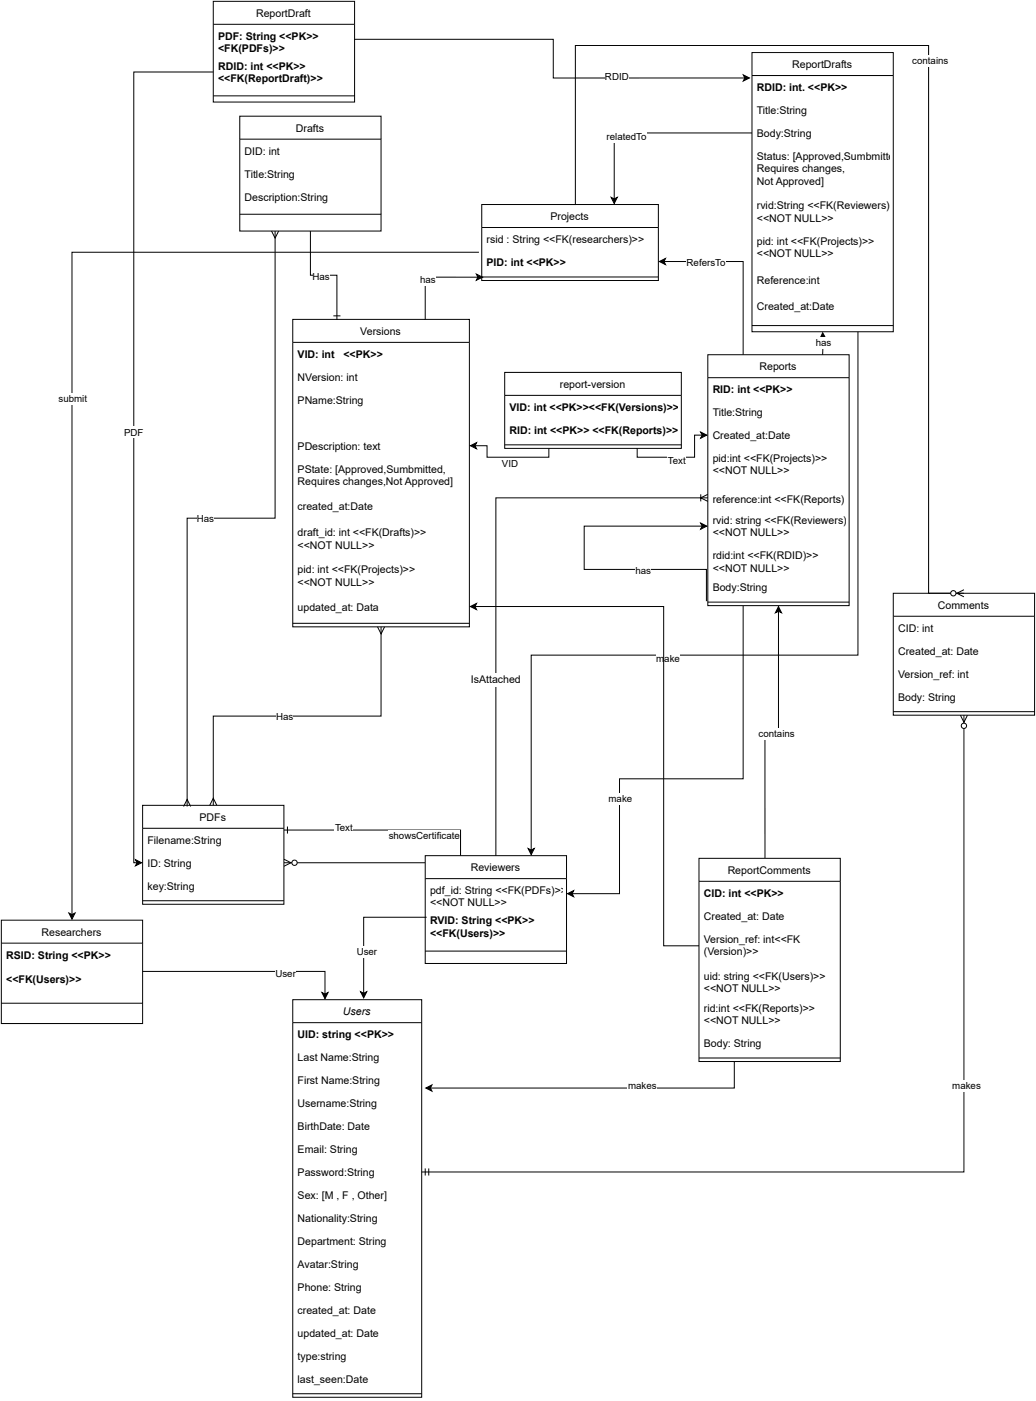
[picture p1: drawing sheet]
<svg xmlns="http://www.w3.org/2000/svg" width="298mm" height="403mm" viewBox="0 0 298 403" stroke-linecap="round" stroke-linejoin="round" font-family="sans-serif">
<defs><g id="words">
<g font-size="3">
<text x="73.6" y="4.8">ReportDraft</text>
<text x="62.7" y="11.4">PDF: String &lt;&lt;PK&gt;&gt;</text>
<text x="62.7" y="15">&lt;FK(PDFs)&gt;&gt;</text>
<text x="62.7" y="20.1">RDID: int &lt;&lt;PK&gt;&gt;</text>
<text x="62.7" y="23.6">&lt;&lt;FK(ReportDraft)&gt;&gt;</text>
<text x="227.7" y="19.5">ReportDrafts</text>
<text x="217.5" y="26.1">RDID: int. &lt;&lt;PK&gt;&gt;</text>
<text x="217.5" y="32.7">Title:String</text>
<text x="85" y="37.8">Drafts</text>
<text x="217.5" y="39.3">Body:String</text>
<text x="70.3" y="44.4">DID: int</text>
<text x="217.5" y="45.9">Status: [Approved,Sumbmitte</text>
<text x="70.3" y="51">Title:String</text>
<text x="217.5" y="49.5">Requires changes,</text>
<text x="217.5" y="53.1">Not Approved]</text>
<text x="70.3" y="57.6">Description:String</text>
<text x="158.2" y="63.2">Projects</text>
<text x="217.5" y="60.2">rvid:String &lt;&lt;FK(Reviewers)</text>
<text x="217.5" y="63.7">&lt;&lt;NOT NULL&gt;&gt;</text>
<text x="139.9" y="69.8">rsid : String &lt;&lt;FK(researchers)&gt;&gt;</text>
<text x="217.5" y="70.3">pid: int &lt;&lt;FK(Projects)&gt;&gt;</text>
<text x="139.9" y="76.4">PID: int &lt;&lt;PK&gt;&gt;</text>
<text x="217.5" y="73.9">&lt;&lt;NOT NULL&gt;&gt;</text>
<text x="217.5" y="81.5">Reference:int</text>
<text x="217.5" y="89.1">Created_at:Date</text>
<text x="103.6" y="96.2">Versions</text>
<text x="85.5" y="102.8">VID: int</text>
<text x="98.7" y="102.8">&lt;&lt;PK&gt;&gt;</text>
<text x="218.3" y="106.4">Reports</text>
<text x="85.5" y="109.4">NVersion: int</text>
<text x="160.9" y="111.4">report-version</text>
<text x="204.8" y="113">RID: int &lt;&lt;PK&gt;&gt;</text>
<text x="85.5" y="116">PName:String</text>
<text x="146.5" y="118">VID: int &lt;&lt;PK&gt;&gt;&lt;&lt;FK(Versions)&gt;&gt;</text>
<text x="204.8" y="119.6">Title:String</text>
<text x="146.5" y="124.6">RID: int &lt;&lt;PK&gt;&gt; &lt;&lt;FK(Reports)&gt;&gt;</text>
<text x="85.5" y="129.2">PDescription: text</text>
<text x="204.8" y="126.2">Created_at:Date</text>
<text x="85.5" y="135.8">PState: [Approved,Sumbmitted,</text>
<text x="204.8" y="132.8">pid:int &lt;&lt;FK(Projects)&gt;&gt;</text>
<text x="204.8" y="136.3">&lt;&lt;NOT NULL&gt;&gt;</text>
<text x="85.5" y="139.4">Requires changes,Not Approved]</text>
<text x="85.5" y="146.5">created_at:Date</text>
<text x="204.8" y="144.4">reference:int &lt;&lt;FK(Reports)</text>
<text x="85.5" y="154.1">draft_id: int &lt;&lt;FK(Drafts)&gt;&gt;</text>
<text x="204.8" y="150.5">rvid: string &lt;&lt;FK(Reviewers)</text>
<text x="204.8" y="154.1">&lt;&lt;NOT NULL&gt;&gt;</text>
<text x="85.5" y="157.6">&lt;&lt;NOT NULL&gt;&gt;</text>
<text x="204.8" y="160.7">rdid:int &lt;&lt;FK(RDID)&gt;&gt;</text>
<text x="85.5" y="164.7">pid: int &lt;&lt;FK(Projects)&gt;&gt;</text>
<text x="204.8" y="164.2">&lt;&lt;NOT NULL&gt;&gt;</text>
<text x="85.5" y="168.3">&lt;&lt;NOT NULL&gt;&gt;</text>
<text x="204.8" y="169.8">Body:String</text>
<text x="85.5" y="175.4">updated_at: Data</text>
<text x="269.6" y="174.9">Comments</text>
<text x="258.1" y="181.5">CID: int</text>
<text x="258.1" y="188.1">Created_at: Date</text>
<text x="135.3" y="196.2">IsAttached</text>
<text x="258.1" y="194.7">Version_ref: int</text>
<text x="258.1" y="201.3">Body: String</text>
<text x="57.4" y="235.8">PDFs</text>
<text x="42.4" y="242.4">Filename:String</text>
<text x="42.4" y="249">ID: String</text>
<text x="135.3" y="250.3">Reviewers</text>
<text x="209.2" y="251">ReportComments</text>
<text x="42.4" y="255.6">key:String</text>
<text x="123.6" y="256.9">pdf_id: String &lt;&lt;FK(PDFs)&gt;&gt;</text>
<text x="202.3" y="257.6">CID: int &lt;&lt;PK&gt;&gt;</text>
<text x="123.6" y="260.4">&lt;&lt;NOT NULL&gt;&gt;</text>
<text x="11.9" y="268.8">Researchers</text>
<text x="123.6" y="265.5">RVID: String &lt;&lt;PK&gt;&gt;</text>
<text x="123.6" y="269.1">&lt;&lt;FK(Users)&gt;&gt;</text>
<text x="202.3" y="264.2">Created_at: Date</text>
<text x="1.8" y="275.4">RSID: String &lt;&lt;PK&gt;&gt;</text>
<text x="202.3" y="270.8">Version_ref: int&lt;&lt;FK</text>
<text x="202.3" y="274.4">(Version)&gt;&gt;</text>
<text x="202.3" y="281.5">uid: string &lt;&lt;FK(Users)&gt;&gt;</text>
<text x="1.8" y="282.5">&lt;&lt;FK(Users)&gt;&gt;</text>
<text x="202.3" y="285.1">&lt;&lt;NOT NULL&gt;&gt;</text>
<text x="98.6" y="291.7">Users</text>
<text x="202.3" y="290.6">rid:int &lt;&lt;FK(Reports)&gt;&gt;</text>
<text x="85.5" y="298.3">UID: string &lt;&lt;PK&gt;&gt;</text>
<text x="202.3" y="294.2">&lt;&lt;NOT NULL&gt;&gt;</text>
<text x="85.5" y="304.9">Last Name:String</text>
<text x="202.3" y="300.8">Body: String</text>
<text x="85.5" y="311.5">First Name:String</text>
<text x="85.5" y="318.1">Username:String</text>
<text x="85.5" y="324.7">BirthDate: Date</text>
<text x="85.5" y="331.3">Email: String</text>
<text x="85.5" y="337.8">Password:String</text>
<text x="85.5" y="344.4">Sex: [M , F , Other]</text>
<text x="85.5" y="351">Nationality:String</text>
<text x="85.5" y="357.6">Department: String</text>
<text x="85.5" y="364.2">Avatar:String</text>
<text x="85.5" y="370.8">Phone: String</text>
<text x="85.5" y="377.4">created_at: Date</text>
<text x="85.5" y="384">updated_at: Date</text>
<text x="85.5" y="390.6">type:string</text>
<text x="85.5" y="397.2">last_seen:Date</text>
</g>
<g font-size="2.8">
<text x="173.9" y="23.1">RDID</text>
<text x="262.2" y="18.5">contains</text>
<text x="174.4" y="40.1">relatedTo</text>
<text x="197.4" y="76.4">RefersTo</text>
<text x="89.8" y="80.5">Has</text>
<text x="120.7" y="81.2">has</text>
<text x="234.4" y="99.5">has</text>
<text x="16.8" y="115.5">submit</text>
<text x="35.7" y="125.1">PDF</text>
<text x="144.3" y="134.3">VID</text>
<text x="192" y="133.3">Text</text>
<text x="56.5" y="150">Has</text>
<text x="182.7" y="165">has</text>
<text x="188.6" y="190.1">make</text>
<text x="79.4" y="206.9">Has</text>
<text x="218" y="211.7">contains</text>
<text x="174.9" y="230.5">make</text>
<text x="96.3" y="238.9">Text</text>
<text x="111.7" y="241.1">showsCertificate</text>
<text x="102.5" y="274.4">User</text>
<text x="79.2" y="280.7">User</text>
<text x="180.5" y="313">makes</text>
<text x="273.7" y="313">makes</text>
</g>
</g></defs>
<path d="M41 279.1h52.4v6.5M92.5 285.1l.9 .5 .9-.5-.9 1.8z" fill="none" stroke="#000" stroke-width=".29"/>
<path d="M92.5 285.1l.9 .5 .9-.5-.9 1.8z" fill="#000"/>
<g fill="#fff">
<path d="M79.2 278.2h5.8v3.3h-5.8z"/>
<path d="M84.1 91.8h50.8v6.6h-50.8z"/>
</g>
<path d="M84.1 98.4v-6.6h50.8v6.6M84.1 98.4v81.7h50.8v-81.7M84.1 98.4h50.8M84.1 179.1h50.8" fill="none" stroke="#000" stroke-width=".29"/>
<path d="M41 231.4h40.6v6.6h-40.6z" fill="#fff"/>
<path d="M41 238v-6.6h40.6v6.6M41 238v21.8h40.6v-21.8M41 238h40.6M41 258.8h40.6" fill="none" stroke="#000" stroke-width=".29"/>
<path d="M203.4 101.9h40.7v6.6h-40.7z" fill="#fff"/>
<path d="M203.4 108.5v-6.6h40.7v6.6M203.4 108.5v65.5h40.7v-65.5M203.4 108.5h40.7M201.4 150.3l1.8 .9-1.8 .8 .4-.8zM201.8 151.2h-33.9v12.4h35.1v9.1M203.4 173h40.7" fill="none" stroke="#000" stroke-width=".29"/>
<path d="M201.4 150.3l1.8 .9-1.8 .8 .4-.8z" fill="#000"/>
<path d="M182.8 162.5h4.3v3.3h-4.3z" fill="#fff"/>
<path d="M137.7 72.5h-117v190.2M19.8 262.3l.9 .4 .9-.4-.9 1.8z" fill="none" stroke="#000" stroke-width=".29"/>
<path d="M19.8 262.3l.9 .4 .9-.4-.9 1.8z" fill="#000"/>
<path d="M16.8 113h8.3v3.3h-8.3z" fill="#fff"/>
<path d="M108.5 180.1l1 2 1-2M109.5 180.1v25.6h-48.2v25.7M60.3 231.4l1-2.1 1 2.1" fill="none" stroke="#000" stroke-width=".29"/>
<g fill="#fff">
<path d="M79.4 204.3h4.9v3.3h-4.9z"/>
<path d="M84.1 287.2h37.1v6.6h-37.1z"/>
</g>
<path d="M223.8 174.3l.8 1.8-.8-.5-.9 .5zM223.8 175.6v34.7h-3.9v36.5M84.1 293.8v-6.6h37.1v6.6M84.1 293.8v107.6h37.1v-107.6M84.1 293.8h37.1M84.1 400.4h37.1" fill="none" stroke="#000" stroke-width=".29"/>
<path d="M223.8 174.3l.8 1.8-.8-.5-.9 .5z" fill="#000"/>
<path d="M218 209.2h10.4v3.3h-10.4z" fill="#fff"/>
<path d="M203.4 143h-60.9v104.9h-60.9" fill="none" stroke="#000" stroke-width=".29"/>
<circle cx="84.7" cy="247.9" r=".76" fill="#fff"/>
<g fill="none" stroke="#000" stroke-width=".29">
<path d="M201.4 142v2M203.4 142l-2 1 2 1M81.6 246.9l2 1-2 1"/>
<circle cx="84.7" cy="247.9" r=".76"/>
</g>
<path d="M135.3 193.4h14.5v3.8h-14.5z" fill="#fff"/>
<path d="M122.6 263.5h-18.1v21.9M103.6 284.9l.9 .5 .9-.5-.9 1.8z" fill="none" stroke="#000" stroke-width=".29"/>
<path d="M103.6 284.9l.9 .5 .9-.5-.9 1.8z" fill="#000"/>
<g fill="#fff">
<path d="M102.5 271.9h5.9v3.3h-5.9z"/>
<path d="M138.5 58.8h50.7v6.6h-50.7z"/>
</g>
<path d="M138.5 65.4v-6.6h50.7v6.6M138.5 65.4v15.2h50.7v-15.2M138.5 65.4h50.7M138.5 79.6h50.7" fill="none" stroke="#000" stroke-width=".29"/>
<path d="M216.1 15.1h40.7v6.6h-40.7z" fill="#fff"/>
<path d="M216.1 21.7v-6.6h40.7v6.6M216.1 21.7v73.6h40.7v-73.6M216.1 21.7h40.7M216.1 93.5h40.7M81.6 238.5h50.8v7.3M82.6 237.5v2" fill="none" stroke="#000" stroke-width=".29"/>
<g fill="#fff">
<path d="M111.7 238.6h20.5v3.3h-20.5z"/>
<path d="M96.2 236.3h5.3v3.3h-5.3z"/>
<path d="M68.9 33.4h40.6v6.6h-40.6z"/>
</g>
<path d="M68.9 40v-6.6h40.6v6.6M68.9 40v26.4h40.6v-26.4M68.9 40h40.6M68.9 61.6h40.6M89.2 66.4v12.7h7.6v12.7M95.8 90.7h2.1" fill="none" stroke="#000" stroke-width=".29"/>
<path d="M89.9 77.9h4.8v3.3h-4.8z" fill="#fff"/>
<path d="M78.1 66.4l1 2 1-2M79.1 66.4v82.5h-25.3v82.8M52.8 231.7l1-2 1 2" fill="none" stroke="#000" stroke-width=".29"/>
<g fill="#fff">
<path d="M56.6 147.5h4.8v3.3h-4.8z"/>
<path d="M200.9 246.6h40.6v6.6h-40.6z"/>
</g>
<path d="M200.9 253.2v-6.6h40.6v6.6M200.9 253.2v51.8h40.6v-51.8M200.9 253.2h40.6M200.9 304h40.6" fill="none" stroke="#000" stroke-width=".29"/>
<path d="M256.8 170.4h40.6v6.6h-40.6z" fill="#fff"/>
<path d="M163.8 58.8h1.6v-45.7h101.5v157.3h10.2M256.8 177v-6.6h40.6v6.6M256.8 177v28.5h40.6v-28.5M256.8 177h40.6M256.8 204.5h40.6" fill="none" stroke="#000" stroke-width=".29"/>
<circle cx="274" cy="170.4" r=".76" fill="#fff"/>
<g fill="none" stroke="#000" stroke-width=".29">
<path d="M277.1 169.4l-2.1 1 2.1 1.1"/>
<circle cx="274" cy="170.4" r=".76"/>
</g>
<path d="M262.2 16h10.4v3.3h-10.4z" fill="#fff"/>
<path d="M277.1 205.5v131.2h-155.9M122.2 335.7v2M123.2 335.7v2" fill="none" stroke="#000" stroke-width=".29"/>
<circle cx="277.1" cy="208.5" r=".76" fill="#fff"/>
<g fill="none" stroke="#000" stroke-width=".29">
<path d="M276 205.5l1.1 2 1-2"/>
<circle cx="277.1" cy="208.5" r=".76"/>
</g>
<g fill="#fff">
<path d="M273.6 310.4h8.4v3.3h-8.4z"/>
<path d="M.4 264.4h40.6v6.6h-40.6z"/>
</g>
<path d="M.4 271v-6.6h40.6v6.6M.4 271v23.1h40.6v-23.1M.4 271h40.6M.4 288.2h40.6" fill="none" stroke="#000" stroke-width=".29"/>
<path d="M122.2 245.8h40.6v6.6h-40.6z" fill="#fff"/>
<path d="M246.6 95.3v92.9h-93.9v56M122.2 252.4v-6.6h40.6v6.6M122.2 252.4v24.4h40.6v-24.4M122.2 252.4h40.6M151.8 243.8l.9 .4 .9-.4-.9 1.8zM122.2 273.2h40.6" fill="none" stroke="#000" stroke-width=".29"/>
<path d="M151.8 243.8l.9 .4 .9-.4-.9 1.8z" fill="#000"/>
<path d="M188.6 187.6h6.9v3.3h-6.9z" fill="#fff"/>
<path d="M216.1 38.2h-39.6v18.9M175.7 56.7l.8 .4 .9-.4-.9 1.8z" fill="none" stroke="#000" stroke-width=".29"/>
<path d="M175.7 56.7l.8 .4 .9-.4-.9 1.8z" fill="#000"/>
<g fill="#fff">
<path d="M174.4 37.6h11.4v3.3h-11.4z"/>
<path d="M145.1 107h50.7v6.6h-50.7z"/>
</g>
<path d="M145.1 113.6v-6.6h50.7v6.6M145.1 113.6v15.2h50.7v-15.2M145.1 113.6h50.7M145.1 127.8h50.7M201.4 124.1l1.8 .9-1.8 .9 .4-.9zM201.8 125h-2.2v6.4h-16.5v-2.6" fill="none" stroke="#000" stroke-width=".29"/>
<path d="M201.4 124.1l1.8 .9-1.8 .9 .4-.9z" fill="#000"/>
<path d="M191.9 130.7h5.3v3.3h-5.3z" fill="#fff"/>
<path d="M135.2 128.1l1.8-.9-.5 .9 .5 .8zM136.5 128.1h3.5v3.3h17.8v-2.6" fill="none" stroke="#000" stroke-width=".29"/>
<path d="M135.2 128.1l1.8-.9-.5 .9 .5 .8z" fill="#000"/>
<g fill="#fff">
<path d="M144.2 131.7h4.8v3.3h-4.8z"/>
<path d="M61.3 .4h40.6v6.6h-40.6z"/>
</g>
<path d="M61.3 7v-6.6h40.6v6.6M61.3 7v22.3h40.6v-22.3M61.3 7h40.6M101.9 11.3h57.1v11.1h55.1M61.3 27.5h40.6M213.6 21.5l1.8 .9-1.8 .9 .5-.9z" fill="none" stroke="#000" stroke-width=".29"/>
<path d="M213.6 21.5l1.8 .9-1.8 .9 .5-.9z" fill="#000"/>
<path d="M173.9 20.6h6.8v3.3h-6.8z" fill="#fff"/>
<path d="M61.3 20.7h-22.8v227.2h.9M38.9 247l1.8 .9-1.8 .9 .5-.9z" fill="none" stroke="#000" stroke-width=".29"/>
<path d="M38.9 247l1.8 .9-1.8 .9 .5-.9z" fill="#000"/>
<path d="M35.8 122.6h5.6v3.3h-5.6z" fill="#fff"/>
<path d="M136.9 78.7l1.8 .9-1.8 .9 .5-.9zM137.4 79.6h-15.2v12.2" fill="none" stroke="#000" stroke-width=".29"/>
<path d="M136.9 78.7l1.8 .9-1.8 .9 .5-.9z" fill="#000"/>
<path d="M120.8 78.7h4.3v3.3h-4.3z" fill="#fff"/>
<path d="M122.4 312.6l1.8-.9-.5 .9 .5 .9zM211.1 305v7.6h-87.4" fill="none" stroke="#000" stroke-width=".29"/>
<path d="M122.4 312.6l1.8-.9-.5 .9 .5 .9z" fill="#000"/>
<path d="M180.5 310.4h8.4v3.3h-8.4z" fill="#fff"/>
<path d="M189.5 75.1l1.8-.9-.5 .9 .5 .9zM190.8 75.1h22.8v26.8" fill="none" stroke="#000" stroke-width=".29"/>
<path d="M189.5 75.1l1.8-.9-.5 .9 .5 .9z" fill="#000"/>
<path d="M197.2 73.9h11.4v3.3h-11.4z" fill="#fff"/>
<path d="M213.6 174v49.8h-35.5v33h-13.7M163.1 256.8l1.8-.9-.5 .9 .5 .8z" fill="none" stroke="#000" stroke-width=".29"/>
<path d="M163.1 256.8l1.8-.9-.5 .9 .5 .8z" fill="#000"/>
<path d="M174.9 227.9h6.8v3.3h-6.8z" fill="#fff"/>
<path d="M236.5 95.6l.9 1.7-.9-.4-.9 .5zM236.5 96.9l-.1 5M135.2 174.3l1.8-.9-.5 .9 .5 .8zM136.5 174.3h54.3v97.4h10.1" fill="none" stroke="#000" stroke-width=".29"/>
<path d="M236.5 95.6l.9 1.7-.9-.4-.9 .5zM135.2 174.3l1.8-.9-.5 .9 .5 .8z" fill="#000"/>
<path d="M234.5 97h4.4v3.3h-4.4z" fill="#fff"/>
<use href="#words"/>
</svg>
